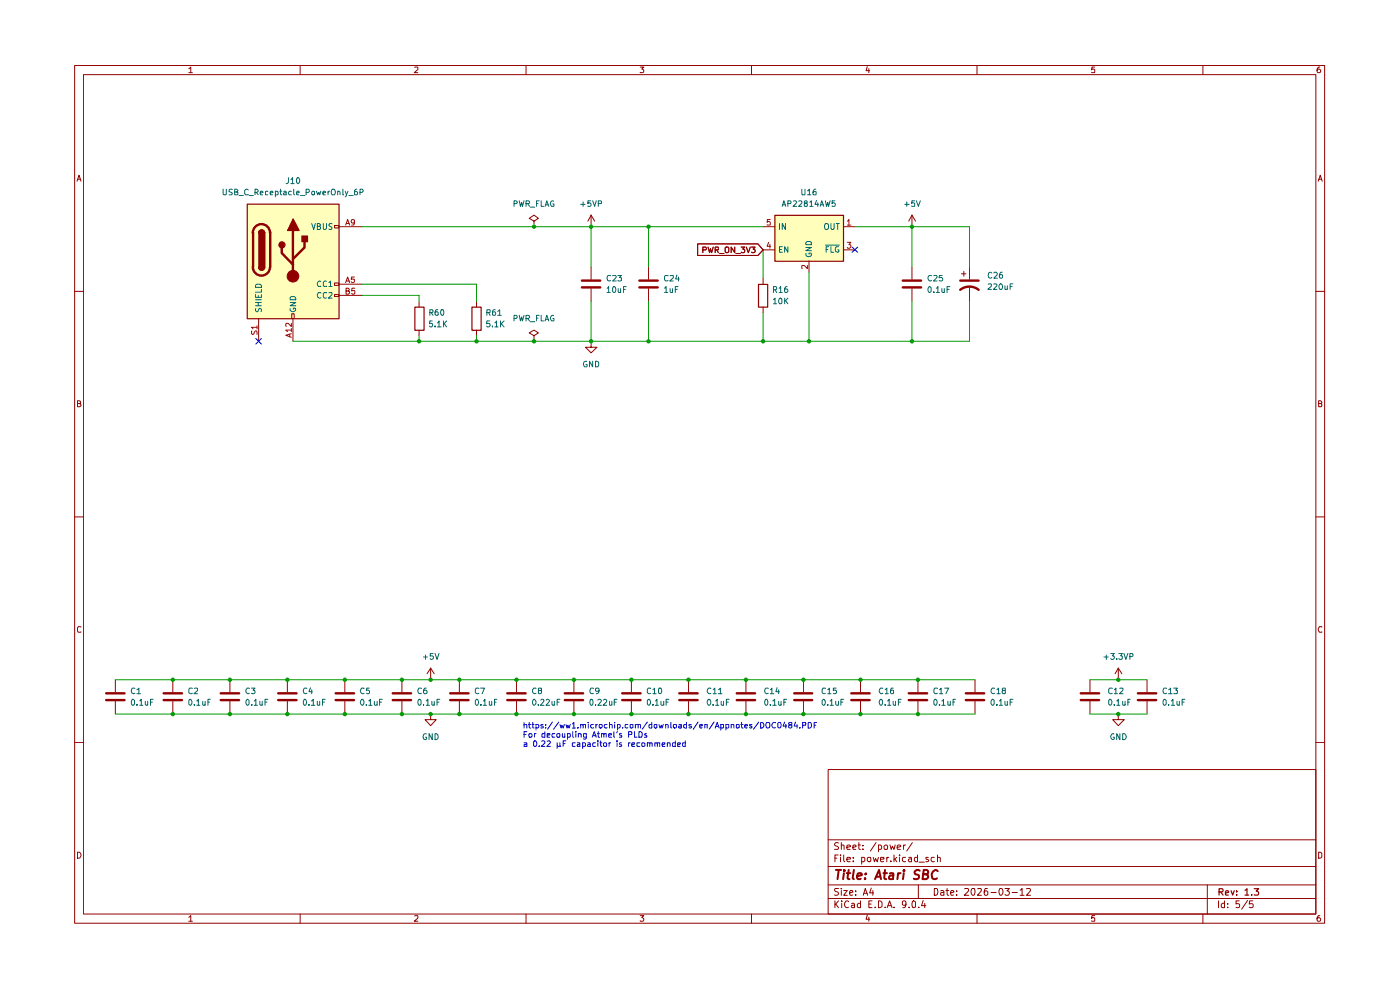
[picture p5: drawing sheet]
<svg xmlns="http://www.w3.org/2000/svg" width="297mm" height="210mm" viewBox="0 0 297 210" stroke-linecap="round" stroke-linejoin="round" font-family="sans-serif">
<g fill="none" stroke="#910000" stroke-width=".21">
<path d="M15.8 13.9h265.2v181.9h-265.2zM17.7 15.8h261.4v178.1h-261.4zM40 14.6l.5-.4v1.2M40 15.4h.8M63.7 13.9v1.9M88 14.3l.6-.1v.5l-.7 .7h.7M111.6 13.9v1.9M135.8 14.2h.8l-.5 .4 .5 .3-.1 .4h-.7M159.4 13.9v1.9M184 14.1l-.3 .9h.8M184.3 14.6v.8M207.3 13.9v1.9"/>
<path d="M232.2 14.2h-.6v.6l.1-.2h.4l.1 .2v.5h-.6M255.2 13.9v1.9M280 14.2a.55 .55 0 0 0-.6 .5l.2 .7h.4l.2-.2v-.3l-.3-.3h-.2l-.3 .3M16.3 38.4l.5-1.2 .4 1.2M16.5 38h.6M279.7 38.4l.4-1.2 .4 1.2M279.7 38h.6M15.8 61.8h1.9M279.1 61.8h1.9M16.4 85.6h.6v-.5l-.6-.1v1.3h.5l.3-.4-.3-.3M279.7 85.6h.5l.2-.3-.2-.3h-.5v1.3h.5l.2-.1v-.4l-.2-.2M15.8 109.6h1.9"/>
<path d="M279.1 109.6h1.9M17.2 133l-.6-.1-.2 .3v.7l.2 .2 .6-.1M280.4 133l-.5-.1-.2 .5 .2 .7 .5-.1M15.8 157.5h1.9M279.1 157.5h1.9M175.7 163.2h103.4v30.7h-103.4zM175.7 178.1h103.4M177.9 178.8l-.6-.1-.3 .4 .1 .2a.56 .56 0 0 1 .6 .3 .56 .56 0 0 1 0 .6h-.7M178.5 179.4l.1-.2 .5 .2v.8M178.5 178.7v1.5M179.7 179.7l.7-.1-.1-.3-.4-.1-.2 .2v.8h.6M180.9 179.7l.7-.1-.2-.4h-.3l-.2 .2v.6l.1 .2h.5"/>
<path d="M182 179.2h.5M182.2 178.7v1.3l.1 .2h.2M183.1 179.3v.1M185.8 178.7l-1.1 1.8M186.4 179.3l.4-.1 .2 .3-.1 .7h-.5M186.4 179.2v1.5M187.5 179.5a.45 .45 0 0 1 .7-.2v.9l-.6-.1zM188.8 179.2l.3 1 .2-.7 .4 .7 .2-1M190.3 179.7l.8-.1-.1-.3-.4-.1-.3 .2 .1 .8h.6M191.7 179.2v1M192.1 179.2l-.4 .3M193.5 178.7l-1.1 1.8"/>
<path d="M16.4 180.8a.65 .65 0 0 1 .8 .6 .65 .65 0 0 1-.8 .6zM40 194.6l.5-.4v1.2M40 195.4h.8M63.7 193.9v1.9M88 194.3l.6-.1v.5l-.7 .7h.7M111.6 193.9v1.9M135.8 194.2h.8l-.5 .5 .5 .2-.1 .4h-.7M159.4 193.9v1.9M175.7 190.6h103.4M175.7 187.7h103.4M175.7 183.8h103.4M177.1 191.1v1.4"/>
<path d="M177.1 182h.4M177.3 191.8l.6 .7M177.8 181.4h-.7v1.4M177.9 188.5l-.8 .1v.4l.6 .2 .2 .4-.4 .3-.5-.1M177.9 191.1l-.8 .8M178.3 181.4v.1M178.3 181.9v.9M178.5 188.5v.1M178.5 188.9v1M178.6 191.1v.2M178.6 191.6v.9M179 188.9h.7l-.7 1h.7"/>
<path d="M179 181.4v1.1l.2 .3M179.7 182.3l.7-.1-.1-.3h-.6v.1v.7h.6M180 191.3v-.1a.7 .7 0 0 0-.9 .5 .7 .7 0 0 0 .6 .8l.3-.1M180.3 189.4l.6-.2-.1-.3-.5 .1v.7l.1 .2 .4-.1M180.7 191.7l.4-.1 .2 .2v.7M181 182.6v.2M181 181.9v.1M181.3 191.9l-.7 .3 .2 .3 .5-.1M181.5 189.7v.2M181.5 189v.1M182.5 191.7a.45 .45 0 0 0-.6 .2l.1 .5h.5M182.5 191.1v1.4"/>
<path d="M182.8 182.7l.4 .1 .3-.3-.2-.6h-.5v1.4M183.1 180.1v.1M183.1 189.9l.5-1.4 .5 1.4M183.2 189.5h.8M184 194.1l-.3 .9h.8M184.1 182l.6-.1v.8a.45 .45 0 0 1-.7-.2zM184.3 194.6v.8M184.3 191.8h.5M184.8 188.4l-.3 1h.8M185 191.1h-.7v1.4h.7M185.2 188.9v1M185.3 181.9l.2 .9 .3-.7 .3 .7 .3-.9"/>
<path d="M185.7 192.4v.1M186.4 191.1h.3l.4 .3v.8l-.4 .3h-.3zM186.8 182.3l.7-.1v-.3h-.6l-.1 .1 .1 .7h.6M187.8 192.4v.1M188.1 181.9v.9M188.2 192.5l.5-1.4 .5 1.4M188.4 192.1h.7M188.6 181.9h-.4l-.1 .2M189 182.6v.2M189.7 192.4v.1M189.7 181.4v1.4M189.8 182.2l.4 .6"/>
<path d="M190.2 181.9l-.5 .5M190.8 181.4v.1M190.8 181.9v.9M192.1 181.9h-.5l-.2 .6a.45 .45 0 0 0 .7 .2M192.2 191.8l-.3 .2-.5-.1v-.6l.3-.2 .4 .1a1.05 1.05 0 0 1-.3 1.3h-.3M192.8 181.9h.5l.1 .9M192.9 192.4v.1M193.4 182.2h-.5l-.2 .3 .2 .3 .5-.1M193.5 191.3l.4-.2 .3 .2-.1 1.1h-.6zM194.7 181.9h-.6l-.1 .2v.4l.2 .3 .5-.1M194.7 181.4v1.4M194.8 187.7v2.9"/>
<path d="M194.9 192.4v.1M195 182.9h1.1M195.8 191l-.3 1.1h.9M196.2 191.6v.9M196.9 181.9h-.5v.3l.6 .3-.2 .3-.4-.1M198.2 188.5h.5a.83 .83 0 0 1 .2 .9 .83 .83 0 0 1-.7 .5zM198.2 181.9h-.5l-.2 .2v.4l.3 .3 .4-.1M198.9 182l.5-.1 .1 .9M198.9 181.4v1.4M199.6 189h.6v.9M200.2 189.2l-.6 .2v.4h.6M200.7 188.9h.6"/>
<path d="M200.9 188.5v1.2l.4 .2M201.7 189.4l.7-.2-.1-.2-.5-.1-.1 .2 .1 .7h.5M202.9 189.7v.2M202.9 189v.1M204.6 188.6l.7-.1 .2 .3-.9 1.1h.9M206.2 188.6l.5-.1a1.1 1.1 0 0 1-.2 1.4l-.3-.2-.2-.4zM207.3 193.9v1.9M207.4 188.6l.7-.1 .1 .3-.8 1.1h.8M209.5 188.5h-.5a.94 .94 0 0 0 0 1.4l.6-.2v-.6l-.6-.1-.2 .2M210.2 189.3h1.1M212.1 188.5a.75 .75 0 0 1 .8 .6 .75 .75 0 0 1-.5 .8 .89 .89 0 0 1-.3-1.4zM213.2 188.5h.9l-.5 .5h.3l.2 .2-.1 .5-.1 .2-.7-.2"/>
<path d="M214.7 189.3h1.1M216.4 188.8l.4-.3v1.4M216.4 189.9h.9M217.8 188.6l.6-.1 .2 .2-.1 .4-.7 .8h.8M232.2 194.2h-.6v.6l.1-.1h.4l.1 .1v.5h-.6M255.2 193.9v1.9M256.1 187.7v6.2M258.5 191.1v1.4M259.8 191.7l-.5-.1-.2 .3 .1 .5h.6M259.8 191.1v1.4M260.4 192.4v.1M260.4 191.7v.1"/>
<path d="M262.9 191.1h-.7v.7l.5-.1 .3 .2-.1 .5h-.7M264.7 191l-1.3 1.9M265.8 191.1h-.7l-.1 .7h.8v.6h-.8M279.7 180.8h.4l.3 .3v.6l-.3 .3h-.4zM280 194.2a.55 .55 0 0 0-.6 .5l.2 .7h.4l.2-.2v-.3l-.3-.2h-.2l-.3 .2"/>
</g>
<path d="M258.6 189.2h.7l.2-.3-.1-.3-.8-.1v1.4M259 189.2l.5 .7M260 189.4l.6-.1-.1-.4-.4 .1-.1 .7 .1 .2h.5M261.2 188.9l.3 1 .3-1M262.3 189.8v.1M262.3 189v.2M264.1 188.9l.4-.4v1.4M264.1 189.9h.8M265.6 189.8v.1M266.1 188.5h.9l-.5 .5 .5 .3-.1 .5h-.8" fill="none" stroke="#910000" stroke-width=".25"/>
<g fill="none" stroke="#910000" stroke-width=".42">
<path d="M177.3 184.5h1.1M177.9 184.5l-.2 2M179 185.2l-.1 1.3M179.1 184.5v.3M179.6 185.2h.8M180 184.5l-.2 1.7 .4 .3M181.1 184.5l-.2 1.7 .2 .3M181.8 185.9l1-.3v-.3a.6 .6 0 0 0-.9 .2v.9h.7M183.5 186.3v.2M183.7 185.3l.1 .1-.2 .1 .1-.2-.1 .2M185.6 186.5l.9-2 .4 2M185.9 186h.8"/>
<path d="M187.4 185.2h.8M187.8 184.5l-.2 1.7 .4 .3M188.8 185.3h.7l-.1 1.2M189.5 185.6a.85 .85 0 0 0-.9 .5v.3l.2 .1 .6-.1M190.5 185.2l-.1 1.3M191.1 185.2l-.6 .3M191.7 185.2l-.1 1.3M191.8 184.5l-.2 .2h.3l-.1-.2-.1 .3M195.1 184.7l-.2-.2h-.5l-.1 .2a.41 .41 0 0 0-.3 .4 .41 .41 0 0 0 .3 .4l.6 .2v.4l-.4 .4-.7-.1M195.9 185.5l.9-.2 .1-.5-.3-.3h-.6l-.3 2h.8l.4-.4a.49 .49 0 0 0-.4-.6M198.9 184.8l-.3-.3a1.12 1.12 0 0 0-.7 1.9l.5 .1 .4-.2"/>
</g>
<g fill="#ffb">
<path d="M52.4 43.3h19.5v24.3h-19.5z"/>
<path d="M164.3 45.6h14.6v9.8h-14.6z"/>
</g>
<g fill="none" stroke="#910000" stroke-width=".21">
<path d="M71 47.8h.9v.5h-.9zM113.3 46.9l.9-.6-.9-.7-1 .7 1 .6v1.2M113.3 48.1h.1M125.4 48.1h.1M125.4 45.6l-.7 1.3M125.4 45.6l.8 1.3M125.4 45.6v2.5M125.4 56.6v2.7M61.9 66.5h.5v1.1h-.5zM71 60h.9v.5h-.9zM71 62.5h.9v.4h-.9zM101.1 63.9v1.2"/>
<path d="M101.1 70v1.2M113.3 71.2l.9-.6-.9-.6-1 .6 1 .6v1.2M113.3 72.4h.1M125.4 72.4v1.3h-1.2l1.2 1.1 1.3-1.1h-1.3M125.4 72.4h.1M125.4 61.2v2.7M91.4 144.2h.1M91.4 141.7l-.8 1.2M91.4 141.7l.7 1.2M91.4 141.7v2.5"/>
</g>
<path d="M52.5 43.3h19.4v24.3h-19.4zM100.1 65.2h2v4.9h-2z" fill="none" stroke="#910000" stroke-width=".25"/>
<path d="M53.7 49.3v7.3M123.4 59.5h3.9M123.4 61h3.9" fill="none" stroke="#910000" stroke-width=".51"/>
<path d="M54.9 49.3h1.2v7.3h-1.2z" fill="#910000"/>
<path d="M54.9 49.4a.64 .64 0 0 1 .6-.6 .64 .64 0 0 1 .6 .6M54.9 49.3h1.3v7.4h-1.3z" fill="none" stroke="#910000" stroke-width=".25"/>
<path d="M55 49a.64 .64 0 0 1 .7-.2 .64 .64 0 0 1 .4 .6h-1.2z" fill="#910000"/>
<path d="M54.9 49.4a.64 .64 0 0 1 .6-.6 .64 .64 0 0 1 .6 .6M54.9 56.7a.64 .64 0 0 0 .6 .6 .64 .64 0 0 0 .6-.6" fill="none" stroke="#910000" stroke-width=".25"/>
<path d="M53.6 49.4a1.82 1.82 0 0 1 1.9-1.9 1.82 1.82 0 0 1 1.8 1.9M53.6 56.7a1.82 1.82 0 0 0 1.9 1.8 1.82 1.82 0 0 0 1.8-1.8" fill="none" stroke="#910000" stroke-width=".51"/>
<path d="M54.9 56.7h1.2a.64 .64 0 0 1-.6 .6 .64 .64 0 0 1-.6-.6z" fill="#910000"/>
<path d="M54.9 56.7a.64 .64 0 0 0 .6 .6 .64 .64 0 0 0 .6-.6" fill="none" stroke="#910000" stroke-width=".25"/>
<path d="M57.3 49.3v7.3" fill="none" stroke="#910000" stroke-width=".51"/>
<circle cx="59.8" cy="51.9" r=".64" fill="#910000"/>
<circle cx="59.8" cy="51.9" r=".64" fill="none" stroke="#910000" stroke-width=".25"/>
<path d="M62.2 46.4l1.3 2.5h-2.5z" fill="#910000"/>
<path d="M62.2 46.4l1.3 2.5h-2.5z" fill="none" stroke="#910000" stroke-width=".25"/>
<path d="M59.8 52.5v1.2l2.3 2.4M62.1 48.9v9.7M64.6 51.2v1.3l-2.5 2.5" fill="none" stroke="#910000" stroke-width=".51"/>
<circle cx="62.1" cy="58.6" r="1.23" fill="#910000"/>
<circle cx="62.1" cy="58.6" r="1.23" fill="none" stroke="#910000" stroke-width=".21"/>
<path d="M64 50h1.2v1.2h-1.2z" fill="#910000"/>
<path d="M64.1 50.1h1.1v1.2h-1.1zM164.4 45.7h14.5v9.7h-14.5zM88 65.2h2v4.9h-2zM160.9 60.3h2v4.9h-2z" fill="none" stroke="#910000" stroke-width=".25"/>
<g fill="none" stroke="#910000" stroke-width=".21">
<path d="M71.9 48.1h4.9M137.6 56.6v2.7M148 51.7h12.8l1.1 1.3-1.1 1.2h-12.8zM149.1 53h.6l.2-.2-.1-.3-.7-.1v1.2M150.2 52.4l.3 1.2 .2-.9 .3 .9 .3-1.2M151.7 53h.6l.1-.5-.7-.1v1.2M152.1 53l.3 .6M152.7 53.8h.9M153.8 52.6l.2-.2h.4l.2 .2v.8l-.3 .2-.5-.2zM155.9 52.4v1.2l-.8-1.2v1.2M156.1 53.8h1M157.2 52.4h.8l-.4 .4 .4 .3-.1 .4h-.7"/>
<path d="M158.3 52.4l.5 1.2 .4-1.2M159.4 52.4h.8l-.4 .4 .4 .3-.1 .4h-.7M161.9 48.1h2.4M161.9 53h2.4M161.9 59v1.3M171.6 55.4v2.4M178.9 48.1h2.5M178.9 53h2.5M193.5 48.1h.1M193.5 45.6l-.7 1.3M193.5 45.6l.7 1.3M193.5 45.6v2.5"/>
<path d="M193.5 56.6v2.7M204 58.1h.9M204.5 57.6v1M205.7 56.6v2.7M54.9 67.6v4.8M62.1 67.6v4.8M71.9 60.3h4.9M71.9 62.7h4.9M88.9 63.9v1.2M88.9 70v1.2M137.6 61.2v2.7M161.9 65.1v1.3"/>
<path d="M193.5 61.2v2.7M205.7 60.7v3.2M24.5 144.2v2.6M24.5 148.8v2.7M36.7 144.2v2.6M36.7 148.8v2.7M48.8 144.2v2.6M48.8 148.8v2.7M61 144.2v2.6M61 148.8v2.7M73.2 144.2v2.6M73.2 148.8v2.7"/>
<path d="M85.3 144.2v2.6M85.3 148.8v2.7M91.4 151.5v1.2h1.1l-1.1 1.2-1.2-1.2h1.2M91.4 151.5h.1M97.5 144.2v2.6M97.5 148.8v2.7M109.6 144.2v2.6M109.6 148.8v2.7M121.8 144.2v2.6M121.8 148.8v2.7M133.9 144.2v2.6M133.9 148.8v2.7"/>
<path d="M146.1 144.2v2.6M146.1 148.8v2.7M158.2 144.2v2.6M158.2 148.8v2.7M170.4 144.2v2.6M170.4 148.8v2.7M182.5 144.2v2.6M182.5 148.8v2.7M194.7 144.2v2.6M194.7 148.8v2.7M206.8 144.2v2.6M206.8 148.8v2.7"/>
<path d="M231.2 144.2v2.6M231.2 148.8v2.7M237.2 144.2h.1M237.2 151.5v1.2h1.3l-1.3 1.2-1.1-1.2h1.1M237.2 151.5h.1M237.2 141.7l-.6 1.2M237.2 141.7l.8 1.2M237.2 141.7v2.5M243.3 144.2v2.6M243.3 148.8v2.7"/>
</g>
<g fill="none" stroke="#b90000" stroke-width=".21">
<path d="M73.3 47.8l.4-1.2 .5 1.2M73.3 59.9l.4-1.1 .5 1.1M73.5 47.4h.6M73.5 59.6h.6M75.2 47.1l-.4 .2-.3-.2v-.3a.42 .42 0 0 1 .7-.1v.8l-.3 .3h-.3M75.2 58.8h-.6l-.1 .5h.7v.5l-.3 .1-.4-.1M163.1 51.4l-.4 .8h.8M163.3 51.8v.9M163.4 46.6h-.6l-.1 .6 .2-.2h.3l.2 .2v.5h-.7M171.3 56.3v.7l-.7-.7-.5 .1 .1 .6M179.7 46.9l.4-.3v1.2M179.7 51.4h.8l-.4 .5 .3 .1 .1 .4-.2 .3h-.4l-.2-.2"/>
<path d="M179.7 47.8h.8M53.4 70.2v.7l.3 .1 .2-.3v-.3l.5-.2 .1 .2v.6M54.5 69.4h-1.2l.4 .4M54.5 69.1v.7M61.5 70.9v.6M61.8 70.8l-1.2 .3 1.2 .4M61.8 70h-1.2l.4 .4M61.8 68.6v.7l-.7-.7h-.4v.7M61.8 69.7v.7M73.4 61.7l.6-.1v-.4l-.6-.1v1.3h.5l.3-.4-.4-.3M75.3 61.1h-.6l-.1 .6 .6-.1 .1 .6-.2 .2h-.3l-.2-.2"/>
</g>
<g fill="none" stroke="#006665" stroke-width=".21">
<path d="M66.1 47.4l.4 1.3 .4-1.3M67.3 48h.4l.3-.3-.3-.3h-.4v1.3h.5l.2-.2v-.3l-.3-.2M68.1 59.7a.61 .61 0 0 0-.8 .3 .61 .61 0 0 0 .3 .8l.5-.1M68.6 47.4v1.1l.2 .2h.2l.3-.3v-1M69.3 59.7a.45 .45 0 0 0-.7 .2v.6l.2 .3 .5-.1M69.8 59.9l.3-.3v1.2M70.4 47.5h-.5v.4l.5 .3v.2l-.2 .3-.4-.1M165.4 47.4v1.3M165.4 52.9h.4M165.9 52.3h-.5v1.2h.5M166.6 47.4v1.3l-.7-1.3v1.3M167.1 52.3v1.2l-.6-1.2v1.2"/>
<path d="M170.9 52.5h1.2l-1.2 .7h1.2M171 53.8h-.1a.66 .66 0 0 0 .5 .6 .66 .66 0 0 0 .7-.2l-.1-.5h-.4v.2M171 51.4l.2-.2h.7l.2 .2v.5h-1.2zM175 47.6l.3-.2 .4 .2 .1 .7-.4 .4-.4-.2zM175.1 52h3M175.3 52.9h.3M175.8 52.3h-.5v1.2M176.3 47.4v1l.2 .3 .5-.3v-1M176.3 52.3v1.2h.6M177.4 47.4h.7M177.7 47.4v1.3M177.9 52.3h-.4l-.3 .3 .1 .7 .3 .2 .4-.1v-.4h-.3"/>
<path d="M54.2 62.5v.6h1.3v-.6M54.2 64.9h1.3M54.2 64.2h1.3M54.2 63.6h1.3M54.3 65.4l-.1 .5 .2 .2 .4-.1 .2-.6h.3l.2 .2-.1 .5M54.3 60.5l.2-.2h.6a.52 .52 0 0 1 .4 .7h-1.3zM54.8 62.7v.4M54.8 64.2v.7M55.5 61.4v.6h-1.3M61.6 65.4v.5a.67 .67 0 0 0 .6 .2 .67 .67 0 0 0 .5-.5v-.2h-.5v.2M61.6 64.2h1.1l-1.1 .7h1.1M61.6 63.1l.2-.2h.6l.3 .2v.5h-1.1z"/>
<path d="M68.1 62.1h-.5a.61 .61 0 0 0-.3 .8 .61 .61 0 0 0 .8 .3M69.3 62.1h-.5l-.2 .2v.7a.45 .45 0 0 0 .7 .2M69.8 62.1h.6v.3l-.7 .8h.7M69.8 60.8h.6"/>
</g>
<g fill="none" stroke="#910000" stroke-width=".51">
<path d="M135.6 59.5h3.9M191.5 59.5h3.9M203.7 59.5h3.9M135.6 61h3.9M191.5 61h3.9M203.7 61.5a3.1 3.1 0 0 1 3.9 0M22.5 147.1h3.9M22.5 148.5h3.9M34.7 147.1h3.9M34.7 148.5h3.9M46.8 147.1h3.9M46.8 148.5h3.9"/>
<path d="M59 147.1h3.9M59 148.5h3.9M71.2 147.1h3.9M71.2 148.5h3.9M83.3 147.1h3.9M83.3 148.5h3.9M95.5 147.1h3.9M95.5 148.5h3.9M107.6 147.1h3.9M107.6 148.5h3.9M119.8 147.1h3.9M119.8 148.5h3.9"/>
<path d="M132 147.1h3.9M132 148.5h3.9M144.1 147.1h3.9M144.1 148.5h3.9M156.3 147.1h3.9M156.3 148.5h3.9M168.5 147.1h3.8M168.5 148.5h3.8M180.6 147.1h3.9M180.6 148.5h3.9M192.8 147.1h3.9M192.8 148.5h3.9"/>
<path d="M204.9 147.1h3.9M204.9 148.5h3.9M229.3 147.1h3.9M229.3 148.5h3.9M241.4 147.1h3.9M241.4 148.5h3.9"/>
</g>
<g fill="none" stroke="#090" stroke-width=".21">
<path d="M76.8 48.1h85.1M125.4 48.1v8.5M137.6 48.1v8.5M161.9 53v6M171.6 57.8v14.6M181.4 48.1h24.3v8.5M193.5 48.1v8.5M76.8 60.3h24.3v3.6M76.8 62.7h12.1v1.2M88.9 71.2v1.2M101.1 71.2v1.2M125.4 63.9v8.5"/>
<path d="M137.6 63.9v8.5M161.9 66.4v6M193.5 63.9v8.5M205.7 63.9v8.5h-143.6M24.5 144.2h182.3M24.5 151.5h182.3M231.2 144.2h12.1M231.2 151.5h12.1"/>
</g>
<g fill="none" stroke="#0000ca" stroke-width=".21">
<path d="M111.2 153.8l.5-.1 .1 .7M111.2 157.6h.5l.1 .1v.6h-.6v-.3l.6-.2M111.2 153.2v1.2M111.2 155.8h.4M111.8 155.2h-.6v1.2M112.1 153.7h.5M112.3 153.2v1.1l.3 .1M112.3 155.6h.4l.2 .2-.2 .6h-.4zM112.9 153.7h.4M113 153.2v1.1l.3 .1M113.3 157.2l.2-.1a.84 .84 0 0 1 .2 1.2h-.3l-.2-.1zM113.4 155.6v.8"/>
<path d="M113.7 154.3h.5l.1-.5-.2-.1h-.4v1.2M113.7 155.6h-.2l-.1 .2M114.4 158.2v.1M114.9 157.2h.7v.5l-.8 .6h.8M115.2 153.7h-.4l-.1 .1 .1 .2 .4 .1v.2h-.5M115.6 155.2v1.2h-.5l-.1-.7 .6-.1M115.7 154.3v.1M115.7 153.7v.1M116.1 156l.6-.1-.1-.3h-.5v.8h.5M116.1 157.2l.4-.1 .3 .4-.8 .8h.8M117.2 153.2l-1 1.5M117.7 155.6h-.5l-.1 .2 .1 .6h.5"/>
<path d="M118.1 155.8l.2-.2h.4v.8h-.4zM118.2 157.6v1.2M118.5 153.2l-1.1 1.5M118.8 153.7l.2 .7 .2-.6 .3 .6 .2-.7M118.8 158.2l.2 .1M118.8 157.6l-.1 .7h-.4l-.1-.1M119.3 155.6l.1 .8 .4-.1M119.5 157.7h.4M119.8 155.6v.8M120.1 153.7l.2 .7 .2-.6 .2 .6 .3-.7M120.1 157.1h-.6v1.2M120.4 156.4h.5v-.8h-.5v1.2"/>
<path d="M121.4 153.6l.4-.4v1.2M121.4 154.4h.7M121.5 155.2v1l.2 .2M122 157.6l-.6 .1v.5l.6 .1M122.2 155.2v.1M122.2 155.6v.8M122.5 157.6h.4l.1 .1v.6h-.5l-.1-.2 .6-.3M122.6 154.3v.1M122.7 155.7l.5-.1 .1 .8M122.7 155.6v.8M123.2 153.8l.4-.1 .1 .7M123.2 153.7v.7"/>
<path d="M123.6 158.3h.4l.2-.1v-.5l-.2-.1h-.4v1.2M123.7 153.8l.1-.1h.4v.7M124.4 156.4l-.6-.1 .1-.7h.5v1l-.3 .2-.3-.1M124.7 157.6h.4l.1 .1v.6h-.5l-.1-.2 .2-.2 .4-.1M124.8 153.2v.1M124.8 153.7v.7M125.6 156.4l.5-1.2 .4 1.2M125.8 156h.6M125.9 153.7h-.4l-.2 .1 .1 .5h.5M126.3 157.6h-.5l-.1 .1 .1 .6h.5M126.4 153.7v.7M126.7 153.7l-.3 .1"/>
<path d="M126.7 155.6h.5M126.8 157.1v.1M126.8 157.6v.7M126.9 155.2v1.2h.3M127.1 153.8l.2-.1h.4v.6h-.5zM127.3 157.6h.4M127.4 157.1v1.1l.3 .1M127.6 155.7l.4-.1 .1 .8M127.6 155.6v.8M128 157.7l.2-.1h.4v.7h-.4l-.2-.1zM128.1 155.8l.1-.2h.4v.8M128.8 153.7h-.4l-.2 .1 .1 .5h.5"/>
<path d="M129.1 156l.6-.1v-.3h-.5l-.1 .2 .1 .6h.5M129.2 157.6v.7M129.3 153.8l.5-.1 .1 .7M129.3 153.2v1.2M129.5 157.6h-.2l-.1 .1M130.2 155.2v1l.2 .2M130.4 153.2v.1M130.4 153.7v.7M130.9 157.1v.1M130.9 157.6v.7M131 154.3a.36 .36 0 0 0 .6-.1l-.1-.5h-.5v1.2M131 155.2l-.2 .2"/>
<path d="M131.8 155.6h-.3l-.1 .2 .5 .3-.1 .3h-.4M131.8 157.6h-.3l-.1 .1 .2 .3h.2v.3h-.4M132.1 154.3v.1M133.2 153.7h-.4l-.2 .1 .1 .5h.5M133.4 155.8h.5l.1-.5-.6-.1v1.2M133.4 157.6v.7M133.7 153.8h.6v.5h-.6zM133.7 157.6l-.3 .1M134 158l.6-.2v-.2h-.5l-.1 .1 .1 .6h.5M134.6 155.2v1.2h.5M134.8 153.8l.5-.1 .1 .7M134.8 153.7v.7"/>
<path d="M135.4 153.8v-.1h.4l.1 .7M135.6 155.2h.3l.3 .2v.7l-.1 .3h-.5zM135.7 157.6l-.6 .1v.5l.6 .1M136.2 157.6h.5l.1 .1v.5l-.1 .1h-.5zM137.2 155.6h-.4l-.1 .2 .5 .3v.3h-.5M137.3 157.7l.5-.1v.7M137.3 153.2l-1.1 1.5M137.3 157.6v.7M137.8 157.7l.1-.1h.4v.7M138.3 153.7h-.5l-.1 .5a.36 .36 0 0 0 .6 .1M138.3 153.2v1.2M138.9 153.7l.5 .1v.5h-.5z"/>
<path d="M138.9 157.7l.5-.1v.7M138.9 157.6v.7M139.4 157.7l.1-.1h.5v.7M139.8 153.7l.2 .7 .3-.6 .2 .6 .2-.7M140.5 158l.6-.2v-.2h-.6v.1v.6h.6M141.2 153.8l.4-.1 .1 .7M141.2 153.7v.7M141.6 157.7l.5-.1 .1 .7M141.6 157.6v.7M142.3 153.2v1.1l.2 .1M142.8 153.8l.2-.1h.4v.6h-.5zM143.3 157.1v1.2h-.6v-.6l.6-.1"/>
<path d="M143.8 158l.6-.2-.1-.2h-.5v.7h.5M144 153.7h.5v.7M144.5 153.9l-.5 .1-.1 .2 .2 .2 .4-.1M145.4 157.1v1.2h-.5v-.7h.5M145.6 153.7h-.4l-.2 .1 .1 .5h.5M145.6 153.2v1.2M146.6 153.7h-.4l-.1 .1 .1 .2h.4l.1 .3-.1 .1-.5-.1M148.1 153.2l-1 1.5M148.4 154l.6-.1-.1-.2h-.4l-.1 .1v.5l.2 .1 .3-.1M149.5 153.8l.5-.1v.7M149.5 153.7v.7M151.5 153.2l-1 1.5"/>
<path d="M151.7 154.4l.4-1.2 .5 1.2M151.8 154.1h.6M152.9 154.3h.6l-.1-.6h-.5v1.2M154 154.3h.6l-.1-.6h-.5v1.2M155.1 153.8l.5-.1 .1 .7M155.1 153.7v.7M156.2 153.8h.6v.5h-.6zM157.1 153.7h.6M157.3 153.2v1.1l.4 .1M158 154l.6-.1-.1-.2h-.4l-.1 .1v.5l.2 .1 .3-.1M159.5 153.7h-.4l-.1 .1 .1 .2 .4 .1v.2h-.5M161 153.2l-1.1 1.5"/>
<path d="M161.4 153.2h.4a.66 .66 0 0 1 .2 .8 .66 .66 0 0 1-.6 .4zM162.6 153.2h.6l.1 .5-.1 .6-.2 .1-.4-.1-.1-.3zM164.5 153.3l-.5-.1a.61 .61 0 0 0-.2 .8 .61 .61 0 0 0 .7 .3M165 153.4l.2-.2h.3a.77 .77 0 0 1-.1 1.2l-.4-.2zM166.5 153.2l-.4 .8h.8M166.7 153.7v.7M167.6 153.8l-.3-.3 .1-.3 .6 .1v.4l-.3 .1a.35 .35 0 0 0-.4 .4 .35 .35 0 0 0 .6 .1l.1-.5h-.3M168.7 153.2l-.2 .8h.8M169.1 153.7v.7M169.7 154.3v.1M170.3 153.8h.6v-.6h-.6v1.2M171.5 153.2h.5l.1 .3v.7l-.3 .2h-.3z"/>
<path d="M172.7 153.8h.4M173.2 153.2h-.5v1.2"/>
</g>
<path d="M180.8 52.4l1.2 1.1M182 52.4l-1.2 1.1M54.3 71.8l1.2 1.2M55.5 71.8l-1.2 1.2" fill="none" stroke="#00008a" stroke-width=".21"/>
<g fill="#090">
<circle cx="125.4" cy="72.4" r=".47"/>
<circle cx="101.1" cy="72.4" r=".47"/>
<circle cx="137.6" cy="48.1" r=".47"/>
<circle cx="113.3" cy="48.1" r=".47"/>
<circle cx="125.4" cy="48.1" r=".47"/>
<circle cx="88.9" cy="72.4" r=".47"/>
<circle cx="97.5" cy="144.2" r=".47"/>
<circle cx="113.3" cy="72.4" r=".47"/>
<circle cx="237.2" cy="151.5" r=".47"/>
<circle cx="237.2" cy="144.2" r=".47"/>
<circle cx="158.2" cy="151.5" r=".47"/>
<circle cx="158.2" cy="144.2" r=".47"/>
<circle cx="170.4" cy="144.2" r=".47"/>
<circle cx="193.5" cy="48.1" r=".47"/>
<circle cx="121.8" cy="151.5" r=".47"/>
<circle cx="133.9" cy="151.5" r=".47"/>
<circle cx="97.5" cy="151.5" r=".47"/>
<circle cx="91.4" cy="151.5" r=".47"/>
<circle cx="109.6" cy="151.5" r=".47"/>
<circle cx="121.8" cy="144.2" r=".47"/>
<circle cx="109.6" cy="144.2" r=".47"/>
<circle cx="91.4" cy="144.2" r=".47"/>
<circle cx="133.9" cy="144.2" r=".47"/>
<circle cx="137.6" cy="72.4" r=".47"/>
<circle cx="146.1" cy="151.5" r=".47"/>
<circle cx="146.1" cy="144.2" r=".47"/>
<circle cx="171.6" cy="72.4" r=".47"/>
<circle cx="193.5" cy="72.4" r=".47"/>
<circle cx="170.4" cy="151.5" r=".47"/>
<circle cx="161.9" cy="72.4" r=".47"/>
<circle cx="182.5" cy="151.5" r=".47"/>
<circle cx="182.5" cy="144.2" r=".47"/>
<circle cx="194.7" cy="151.5" r=".47"/>
<circle cx="194.7" cy="144.2" r=".47"/>
<circle cx="85.3" cy="151.5" r=".47"/>
<circle cx="85.3" cy="144.2" r=".47"/>
<circle cx="61" cy="144.2" r=".47"/>
<circle cx="73.2" cy="151.5" r=".47"/>
<circle cx="73.2" cy="144.2" r=".47"/>
<circle cx="48.8" cy="144.2" r=".47"/>
<circle cx="48.8" cy="151.5" r=".47"/>
<circle cx="36.7" cy="151.5" r=".47"/>
<circle cx="36.7" cy="144.2" r=".47"/>
<circle cx="61" cy="151.5" r=".47"/>
</g>
<g fill="none" stroke="#006665" stroke-width=".21">
<path d="M61.2 37.7v.9l-.2 .3h-.3M61.7 38.1l.4-.4v1.2M61.7 38.9h.7M63.2 37.7a.68 .68 0 0 1 .4 .6 .68 .68 0 0 1-.4 .6l-.3-.2v-.8zM47.3 40.1v1l.2 .2 .5-.1v-1.1M49.3 40.2l-.5-.1-.2 .2v.3l.7 .4-.2 .3h-.5M49.8 40.7l.6-.1 .1-.2-.3-.3h-.4v1.2h.6l.1-.5-.3-.1M50.7 41.5h.9M52.7 40.3l-.5-.2-.3 .4v.6l.2 .2 .6-.1M52.8 41.5h1M54.1 40.8h.4l.3-.2-.3-.5h-.4v1.2M54.4 40.8l.4 .5"/>
<path d="M55.2 41l.6-.2-.2-.2-.4 .1v.4l.1 .2h.4M56.8 40.6h-.5v.6l.5 .1M57.3 41l.6-.2-.2-.2-.4 .1v.4l.1 .2h.4M58.4 40.6h.4l.2 .2v.3l-.2 .2h-.4M58.4 40.6v1.1M59.4 40.6h.4M59.5 40.1v1l.3 .2M60.2 40.6h.5v.7h-.5l-.1-.2 .2-.2 .4-.1M61.8 40.6h-.3l-.3 .2v.3l.2 .2h.4M62.3 40.1v1l.2 .2M62.9 41l.6-.2-.2-.2-.4 .1v.4l.1 .2h.4M63.8 41.5h.9"/>
<path d="M64.9 40.8h.5l.2-.2v-.3l-.2-.2h-.5v1.2M66.2 40.6h.5l-.1 .7h-.4zM67.1 40.6l.3 .7 .3-.5 .1 .5 .3-.7M68.5 41l.6-.2-.2-.2-.4 .1v.4l.1 .2h.4M69.6 40.6v.7M69.9 40.6l-.3 .2M70.4 40.3l.2-.2 .4 .1a.87 .87 0 0 1 0 1.1h-.6l-.1-.3zM71.6 40.6h.4l.1 .1v.6M71.6 40.6v.7M72.7 40.1v1.2h.2M73.2 40.6l.3 .7M73.8 40.6l-.4 1.1h-.2"/>
<path d="M74 41.5h.9M75.7 40.1l-.3 .1-.2 .3v.7l.5 .1 .2-.2v-.3l-.2-.2h-.4l-.1 .2M76.4 40.8l.6-.1v-.5l-.6-.1v1.2M109.1 43.2h.5l.1-.2-.1-.3-.5-.1v1.2M110.2 42.6l.2 1.2 .3-.9 .1 .9 .4-1.2M111.6 43.2h.6l.2-.2-.1-.3-.7-.1v1.2M111.9 43.2l.5 .6M112.5 43.9h1M113.8 43.2h.3M114.4 42.6h-.6v1.2M114.8 42.6v1.2h.6M115.7 43.8l.3-1.2 .4 1.2"/>
<path d="M115.7 43.4h.6M117.4 42.7a.59 .59 0 0 0-.7 .3 .59 .59 0 0 0 .3 .8l.5-.1v-.4h-.2M123.2 43.4h.9M123.7 42.8v1M125.3 42.6h-.6v.6l.4-.2 .3 .3-.2 .5-.5-.1M125.7 42.6l.5 1.2 .3-1.2M126.9 43.2h.6l.1-.5-.7-.1v1.2M129.5 58.5l-.5-.1a.67 .67 0 0 0-.2 .7 .67 .67 0 0 0 .5 .5l.2-.1M130 58.5l.6-.1 .1 .2-.1 .3-.6 .7h.7M131.1 58.4h.7l-.4 .4 .4 .1v.6h-.7M141.7 58.5l-.6-.1-.1 .3 .1 .7 .2 .2 .4-.1M142.2 58.5l.5-.1 .1 .5-.7 .7h.7"/>
<path d="M143.6 58.3l-.3 .9h.8M143.9 58.8v.8M165.9 43.8l.4-1.2 .4 1.2M166 43.4h.6M167.1 43.2h.6v-.5l-.6-.1v1.2M168.3 42.7l.4-.1 .3 .3-.8 .9h.8M169.4 42.7h.7v.4l-.7 .7h.7M170.1 40.1l.1 1.2 .6-.1v-1.1M170.9 43.1l-.3-.3a.35 .35 0 0 1 .3-.2 .35 .35 0 0 1 .4 .2l-.3 .3a.4 .4 0 0 0-.4 .2 .4 .4 0 0 0 .1 .5l.5-.1a.36 .36 0 0 0-.2-.6M171.3 40.5l.4-.4v1.2M171.3 41.3h.7M171.8 42.9l.3-.3v1.2"/>
<path d="M171.8 43.8h.7M173.1 40.1h-.3a.93 .93 0 0 0-.2 1.2h.5v-.6l-.5-.1-.1 .2M173.2 42.5l-.3 .9h.8M173.5 43v.8M174 43.8l.3-1.2 .5 1.2M174.1 43.4h.6M175.1 42.6l.2 1.2 .3-.9 .2 .9 .3-1.2M177.1 42.6h-.6v.6l.5-.2 .2 .3-.2 .5-.5-.1M191.9 43.4h1M192.4 42.8v1M194.1 42.6h-.6l-.1 .6 .1-.2 .5 .1 .1 .6h-.7M194.4 42.6l.4 1.2 .4-1.2"/>
<path d="M197.6 58.5l-.5-.1a.67 .67 0 0 0-.2 .7 .67 .67 0 0 0 .5 .5l.2-.1M198.1 58.5l.5-.1 .2 .4-.8 .8h.8M199.9 58.4h-.6l-.1 .5h.7v.6h-.7M210.4 57.9l-.3-.2a.65 .65 0 0 0-.5 .7 .65 .65 0 0 0 .5 .6l.3-.2M210.8 57.9l.2-.2h.3l.3 .3-.1 .3-.7 .7h.8M212.6 57.7a.72 .72 0 0 0-.6 .6 .72 .72 0 0 0 .3 .7l.4-.2v-.5h-.4l-.3 .2M91.2 66.3h.5l.2-.4-.2-.2h-.5v1.2M91.4 66.3l.5 .6M91.7 68.1h-.5l-.1 .6h.6v.6h-.4l-.2-.1M92.3 69.2v.1M92.8 68.5l.3-.4v1.2M92.8 69.3h.8"/>
<path d="M92.9 65.7l-.4 .1-.2 .8 .2 .3 .5-.1v-.5l-.2-.2h-.3l-.2 .3M93.6 65.8l.4-.1a.86 .86 0 0 1-.1 1.2l-.3-.1zM94.1 68.1v1.2M94.2 68.7l.5 .6M94.7 68.1l-.6 .7M103.3 66.3h.6l.1-.5-.7-.1v1.2M103.6 66.3l.4 .6M103.9 68.1h-.6l-.1 .6h.7l.1 .4-.3 .2h-.3l-.2-.1M104.5 69.2v.1M105 68.5l.3-.4v1.2M105 69.3h.7M105.1 65.7h-.4l-.2 .3 .1 .8a.36 .36 0 0 0 .6-.2v-.2l-.3-.3-.4 .3"/>
<path d="M105.6 66l.4-.3v1.2M105.6 66.9h.7M106.2 68.1v1.2M106.3 68.7l.6 .6M106.9 68.1l-.7 .7M109.1 67.6h.4l.2-.3-.1-.3-.5-.1v1.2M110.2 66.9l.2 1.2 .3-.9 .1 .9 .4-1.2M111.6 67.6h.5l.3-.3-.1-.3-.7-.1v1.2M111.9 67.6l.5 .5M112.5 68.2h1M113.8 67.5h.3M114.4 66.9h-.6v1.2"/>
<path d="M114.8 66.9v1.2h.6M115.7 68.1l.3-1.2 .4 1.2M115.7 67.7h.6M117.4 67l-.1-.1a.66 .66 0 0 0-.5 .5 .66 .66 0 0 0 .2 .7l.5-.1v-.4h-.2M124.5 76.7l-.1-.1a.66 .66 0 0 0-.6 .5 .66 .66 0 0 0 .2 .7l.5-.1v-.4h-.2M125.7 76.6v1.2l-.6-1.2v1.2M126.3 76.6l.7 .3v.7l-.2 .2h-.5zM128.8 61.1l.3-.3v1.3M128.8 62.1h.7M130.2 60.8a.68 .68 0 0 1 .5 .6 .68 .68 0 0 1-.5 .7l-.2-.3v-.8zM131.2 61.2v.7l.1 .2 .4-.2M131.7 61.2v.9"/>
<path d="M132.3 61.4h.4M132.8 60.8h-.5v1.3M141 61.1l.3-.3v1.3M141 62.1h.6M142.2 61.2v.7l.1 .2 .4-.2M142.7 61.2v.9M143.3 61.4h.4M143.9 60.8h-.6v1.3M164.1 63.6l.3-.4v1.2M164.1 61.5h.5l.2-.2v-.3l-.2-.2h-.5v1.3M164.1 64.4h.7M164.4 61.5l.4 .6"/>
<path d="M165.3 61.1l.3-.3v1.3M165.3 62.1h.6M165.4 63.3l.2-.1 .3 .3v.8l-.2 .1-.3-.1a.78 .78 0 0 1 0-1zM166.5 63.2v1.2M166.6 63.8l.5 .6M167 60.8l-.4 .1-.1 .2v.8l.4 .2 .2-.3v-.3l-.1-.2h-.5v.2M167.1 63.2l-.6 .7M197 60.9l.3-.1 .2 .2v.8l-.2 .3a.71 .71 0 0 1-.3-1.2zM198.1 61.9v.2M198.6 61.1l.4-.3v1.3M198.6 62.1h.7M199.8 61.2v.7l.2 .2 .3-.2"/>
<path d="M200.3 61.2v.9M200.9 61.4h.4M201.5 60.8h-.6v1.3M209.6 60.3h.7v.4l-.7 .7h.7M210.8 60.3l.4-.1 .3 .3-.8 .9h.8M212.1 60.3a.61 .61 0 0 1 .6 .4 .61 .61 0 0 1-.2 .7h-.4l-.1-.2-.1-.5zM213.2 60.6v.8l.5-.1M213.7 60.6v.8M214.3 60.8h.4M214.9 60.2h-.6v1.2M89.8 139.4h.9M90.3 138.9v1"/>
<path d="M91.9 138.6h-.6v.6h.6v.4l-.2 .3-.4-.2M92.3 138.6l.4 1.3 .4-1.3M234.2 139.4h.9M234.7 138.9v1M235.6 138.6h.8l-.4 .5 .3 .1 .1 .4-.3 .3h-.3l-.2-.2M236.9 139.7v.2M237.3 138.6h.8l-.4 .5 .4 .1v.5l-.2 .2h-.4l-.2-.2M238.4 138.6l.4 1.3 .5-1.3M239.7 139.3l.6-.1v-.5l-.6-.1v1.3M28.1 148.3l.4 .3v.8l-.2 .2a.75 .75 0 0 1-.2-1.3zM28.6 146.1l-.5-.1a.61 .61 0 0 0-.3 .8 .61 .61 0 0 0 .8 .3M29 149.4v.2"/>
<path d="M29 146.3l.5-.3v1.2M29 147.2h.8M29.6 148.7l.4-.4v1.3M29.6 149.6h.7M30.8 148.8v.6l.2 .2 .3-.2M31.3 148.8v.8M31.9 148.9h.4M32.5 148.3h-.6v1.3M40.3 148.3a.68 .68 0 0 1 .4 .7 .68 .68 0 0 1-.4 .6l-.3-.2v-.8zM40.8 146.1l-.6-.1-.2 .2v.7a.52 .52 0 0 0 .8 .2M41.2 149.4v.2M41.2 146.1l.6-.1 .1 .5-.8 .7h.8"/>
<path d="M41.7 148.7h.2l.2-.4v1.3M41.7 149.6h.7M43 148.8v.7l.4 .1 .1-.2M43.5 148.8v.8M44.1 148.9h.4M44.6 148.3h-.5v1.3M52.3 148.4l.3-.1 .2 .3v.8l-.2 .2a.71 .71 0 0 1-.3-1.2zM52.9 146.1l-.5-.1a.61 .61 0 0 0-.3 .8 .61 .61 0 0 0 .8 .3M53.3 146h.8l-.4 .4 .3 .1v.6h-.7M53.4 149.4v.2M53.9 148.7l.4-.4v1.3M53.9 149.6h.7"/>
<path d="M55.1 148.8v.6l.2 .2 .3-.2M55.6 148.8v.8M56.2 148.9h.4M56.8 148.3h-.6v1.3M64.6 148.3a.68 .68 0 0 1 .4 .7 .68 .68 0 0 1-.4 .6l-.3-.5 .1-.6zM65.1 146.1l-.5-.1a.61 .61 0 0 0-.3 .8 .61 .61 0 0 0 .8 .3M65.5 149.4v.2M65.9 145.9l-.4 .8h.8M66 148.7l.5-.4v1.3M66 149.6h.8M66.1 146.3v.9M67.3 148.8v.7l.4 .1 .1-.2"/>
<path d="M67.8 148.8v.8M68.4 148.9h.4M69 148.3h-.6v1.3M76.8 148.3a.68 .68 0 0 1 .4 .7 .68 .68 0 0 1-.4 .6 .75 .75 0 0 1 0-1.3zM77.2 146.1l-.5-.1a.61 .61 0 0 0-.2 .7 .61 .61 0 0 0 .7 .4M77.7 149.4v.2M78.2 148.7l.4-.4v1.3M78.2 149.6h.7M78.3 146h-.5l-.1 .5h.6v.6h-.6M79.4 148.8v.6l.2 .2 .4-.2M80 148.8v.8M80.5 148.9h.4"/>
<path d="M81.1 148.3h-.6v1.3M88.7 148.5l.4-.2 .2 .3v.8l-.2 .2a.72 .72 0 0 1-.4-1.1zM89.4 146.1l-.5-.1a.61 .61 0 0 0-.3 .8 .61 .61 0 0 0 .8 .3M89.8 149.4v.2M90.4 148.7l.4-.4v1.3M90.4 155.7a.61 .61 0 0 0-.7 .3 .61 .61 0 0 0 .1 .7l.4 .2 .2-.1 .1-.4h-.2M90.4 146a.55 .55 0 0 0-.6 .5l.1 .6a.42 .42 0 0 0 .6-.1 .42 .42 0 0 0 0-.5l-.4-.1-.3 .2M90.4 149.6h.7M91.6 148.8v.6l.2 .2 .3-.2M91.7 155.6v1.3l-.7-1.3v1.3M92.1 148.8v.8M92.3 155.6a.64 .64 0 0 1 .7 .7 .64 .64 0 0 1-.7 .6z"/>
<path d="M92.7 148.9h.4M93.3 148.3h-.6v1.3M101.1 148.3a.68 .68 0 0 1 .4 .7 .68 .68 0 0 1-.4 .6l-.3-.2v-.8zM101.6 146.1l-.6-.1-.2 .2v.7a.55 .55 0 0 0 .8 .2M101.9 146h.9l-.5 1.2M102 149.4v.2M102.5 148.7h.2l.2-.4v1.3M102.5 149.6h.7M103.8 148.8v.7l.3 .1 .2-.2M104.3 148.8v.8M104.9 148.9h.3M105.4 148.3h-.5v1.3"/>
<path d="M113.1 148.4l.2-.1a.68 .68 0 0 1 .4 .7 .68 .68 0 0 1-.4 .6 .81 .81 0 0 1-.2-1.2zM113.7 146.1l-.5-.1a.61 .61 0 0 0-.2 .7 .61 .61 0 0 0 .7 .4M114.2 149.4v.2M114.4 146.5l-.2-.4 .6-.1v.4l-.6 .2v.5l.2 .1h.2l.3-.3-.1-.4h-.2M114.7 148.5l.4-.2 .3 .4-.8 .9h.8M115.9 148.5l.4-.2 .3 .4-.8 .9h.8M117.1 148.8v.6l.2 .2 .3-.2M117.6 148.8v.8M118.2 148.9h.4M118.8 148.3h-.6v1.3M125.4 148.3a.68 .68 0 0 1 .4 .7 .68 .68 0 0 1-.4 .6l-.3-.5 .1-.6zM125.9 146.1l-.5-.1a.61 .61 0 0 0-.3 .8 .61 .61 0 0 0 .8 .3"/>
<path d="M126.3 149.4v.2M126.8 148.5l.5-.2 .3 .3-.8 1h.8M127.1 146.5l-.2 .1h-.4l-.2-.1v-.4l.2-.1h.4l.2 .1v.5a.55 .55 0 0 1-.6 .6M128 148.5l.2-.2h.3l.2 .2v.3l-.8 .8h.8M129.3 148.8v.7l.3 .1 .2-.2M129.8 148.8v.8M130.3 148.9h.4M130.9 148.3h-.6v1.3M137.6 148.3a.68 .68 0 0 1 .4 .7 .68 .68 0 0 1-.4 .6l-.3-.2v-.8zM138 146.1l-.5-.1-.2 .2v.7a.45 .45 0 0 0 .7 .2M138.5 149.4v.2M138.5 146.3l.4-.3v1.2"/>
<path d="M138.5 147.2h.7M139 148.7l.4-.4v1.3M139 149.6h.7M139.7 146.1l.2-.1a.6 .6 0 0 1 .6 .5 .6 .6 0 0 1-.5 .7l-.3-.3zM140.2 148.8v.6l.2 .2 .4-.2M140.8 148.8v.8M141.3 148.9h.4M141.9 148.3h-.6v1.3M150.2 148.4a.61 .61 0 0 1 .7 .5 .61 .61 0 0 1-.4 .7 .71 .71 0 0 1-.3-1.2zM150.8 146.1l-.5-.1a.61 .61 0 0 0-.2 .7 .61 .61 0 0 0 .7 .4M151.3 149.4v.2M151.3 146.3l.3-.3v1.2"/>
<path d="M151.3 147.2h.7M151.8 148.7l.3-.4v1.3M151.8 149.6h.7M152.4 146.3l.4-.3v1.2M152.4 147.2h.8M153 148.8v.6l.2 .2 .3-.2M153.5 148.8v.8M154.1 148.9h.4M154.7 148.3h-.6v1.3M162.5 148.3a.68 .68 0 0 1 .4 .7 .68 .68 0 0 1-.4 .6l-.3-.5 .1-.6zM163 146.1l-.5-.1a.61 .61 0 0 0-.3 .8 .61 .61 0 0 0 .8 .3M163.4 149.4v.2"/>
<path d="M163.4 146.3l.3-.3v1.2M163.4 147.2h.8M163.9 148.7l.4-.4v1.3M163.9 149.6h.8M164.8 145.9l-.2 .8h.8M165.2 148.8v.6l.2 .2 .3-.2M165.2 146.3v.9M165.7 148.8v.8M166.3 148.9h.4M166.9 148.3h-.6v1.3M174.7 148.3a.68 .68 0 0 1 .4 .7 .68 .68 0 0 1-.4 .6l-.3-.2v-.8zM175.1 146.1l-.5-.1-.2 .2v.7a.45 .45 0 0 0 .7 .2"/>
<path d="M175.6 149.4v.2M175.6 146.3l.3-.3v1.2M175.6 147.2h.7M176.1 148.7l.3-.4v1.3M176.1 149.6h.7M177.3 148.8v.6l.2 .2 .4-.2M177.4 146h-.6v.5l.4-.1 .3 .2-.1 .5h-.6M177.9 148.8v.8M178.4 148.9h.4M179 148.3h-.6v1.3M186.7 148.4l.2-.1 .3 .3v.8l-.3 .2a.71 .71 0 0 1-.2-1.2zM187.3 146.1l-.5-.1a.61 .61 0 0 0-.3 .8 .61 .61 0 0 0 .8 .3"/>
<path d="M187.8 149.4v.2M187.8 146.3l.3-.3v1.2M187.8 147.2h.7M188.3 148.7l.3-.4v1.3M188.3 149.6h.7M189.5 148.8v.6l.2 .2 .3-.2M189.5 146l-.4 .1-.2 .8 .2 .3 .5-.1v-.6l-.5-.1-.2 .2M190 148.8v.8M190.6 148.9h.4M191.2 148.3h-.6v1.3M198.4 148.3a.68 .68 0 0 1 .4 .7 .68 .68 0 0 1-.4 .6l-.3-.2v-.8zM198.9 146.1l-.6-.1-.2 .2v.7a.52 .52 0 0 0 .8 .2"/>
<path d="M199.3 149.4v.2M199.3 146.3l.3-.3v1.2M199.3 147.2h.7M199.8 148.7h.2l.2-.4v1.3M199.8 149.6h.7M200.4 146h.9l-.6 1.2M201.1 148.8v.7l.3 .1 .2-.2M201.6 148.8v.8M202.2 148.9h.3M202.7 148.3h-.5v1.3M210.4 148.4l.3-.1 .2 .3v.8l-.2 .2a.71 .71 0 0 1-.3-1.2zM211 146.1l-.5-.1a.61 .61 0 0 0-.3 .8 .61 .61 0 0 0 .8 .3"/>
<path d="M211.5 149.4v.2M211.5 146.3l.3-.3v1.2M211.5 147.2h.7M212 148.7l.3-.4v1.3M212 149.6h.7M212.9 146.5l-.3-.4 .2-.1h.4l.1 .3-.7 .3 .1 .5 .2 .1 .4-.1v-.5l-.2-.1M213.2 148.8v.6l.2 .2 .3-.2M213.7 148.8v.8M214.3 148.9h.4M214.9 148.3h-.6v1.3M235.5 148.3a.68 .68 0 0 1 .4 .7 .68 .68 0 0 1-.4 .6l-.3-.2v-.8zM236 146.1l-.6-.1-.2 .2v.7a.52 .52 0 0 0 .8 .2"/>
<path d="M236.3 155.7l-.1-.1a.6 .6 0 0 0-.6 .7 .6 .6 0 0 0 .7 .5l.1-.4h-.3M236.4 149.4v.2M236.4 146.3l.3-.3v1.2M236.4 147.2h.7M236.9 148.7h.2l.1-.4v1.3M236.9 149.6h.7M237.6 155.6v1.3l-.7-1.3v1.3M237.6 146.1l.6-.1 .1 .3-.8 .9h.8M238.2 155.6a.65 .65 0 0 1 .7 .7 .65 .65 0 0 1-.7 .6zM238.2 148.8v.7l.3 .1 .2-.2M238.7 148.8v.8M239.3 148.9h.3"/>
<path d="M239.8 148.3h-.5v1.3M246.8 148.5l.3-.2 .3 .3v.8l-.3 .2a.72 .72 0 0 1-.3-1.1zM247.5 146.1l-.5-.1a.61 .61 0 0 0-.3 .8 .61 .61 0 0 0 .8 .3M247.9 149.4v.2M247.9 146.3l.4-.3v1.2M247.9 147.2h.8M248.5 148.7l.3-.4v1.3M248.5 149.6h.7M249 146h.8l-.4 .4 .4 .1v.6h-.8M249.7 148.8v.6l.2 .2 .3-.2M250.2 148.8v.8M250.8 148.9h.4"/>
<path d="M251.4 148.3h-.6v1.3"/>
</g>
</svg>
